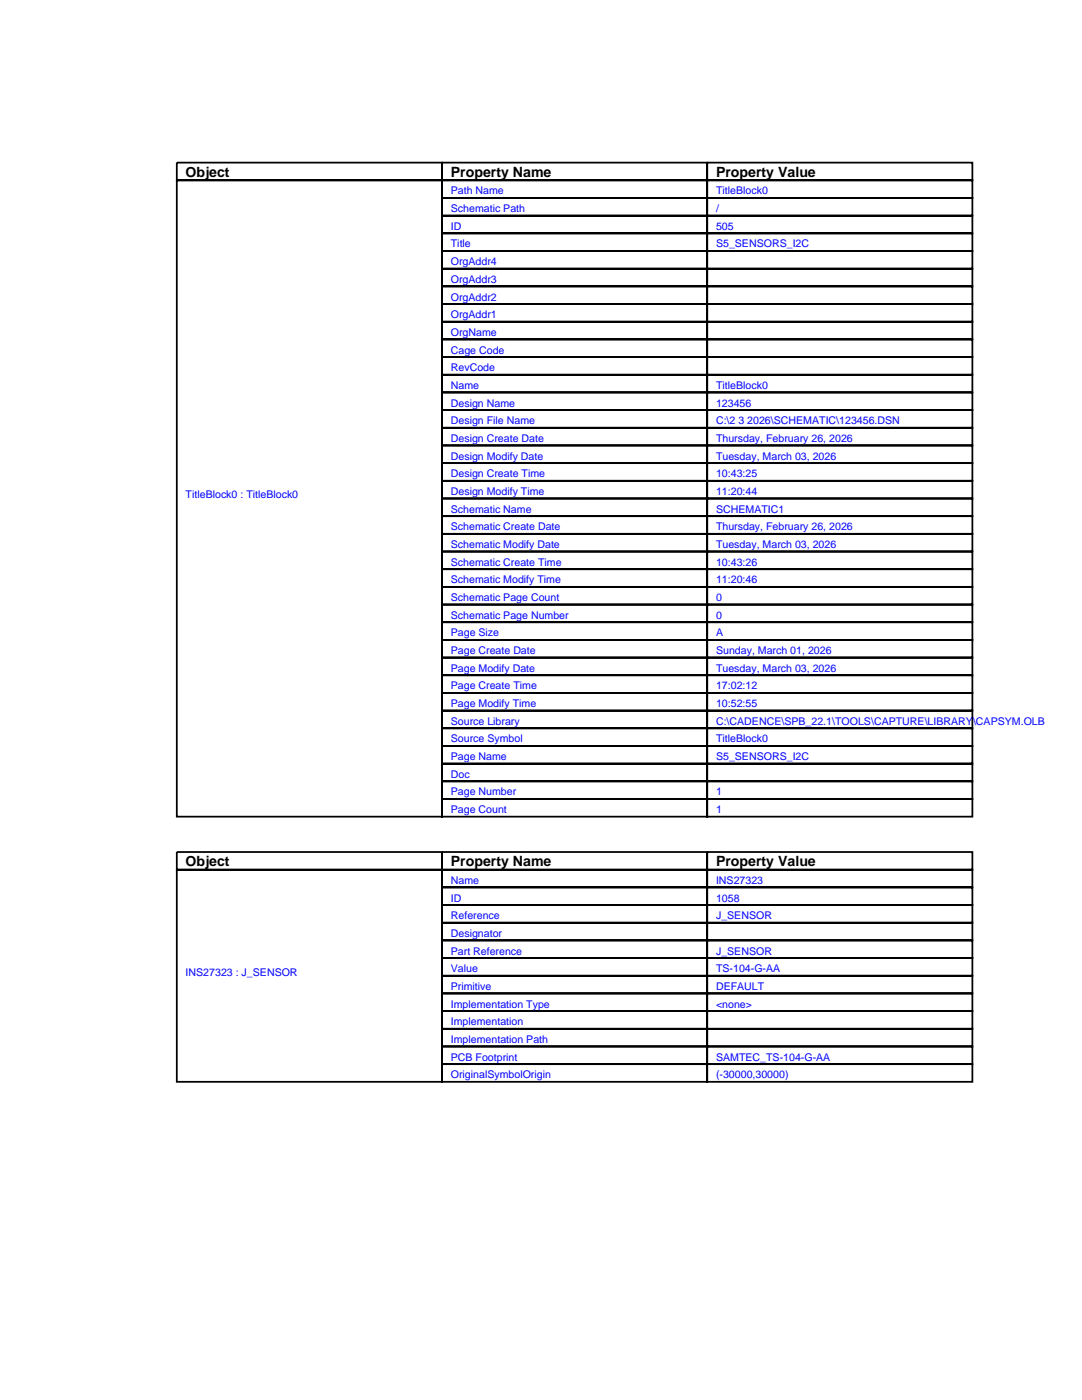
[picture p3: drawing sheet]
<svg xmlns="http://www.w3.org/2000/svg" width="216mm" height="279mm" viewBox="0 0 216 279" stroke-linecap="round" stroke-linejoin="round" font-family="sans-serif">
<defs><g id="words">
<g font-size="2.8">
<text x="37" y="35.3">Object</text>
<text x="90" y="35.3">Property Name</text>
<text x="142.9" y="35.3">Property Value</text>
<text x="37" y="172.9">Object</text>
<text x="90" y="172.9">Property Name</text>
<text x="142.9" y="172.9">Property Value</text>
</g>
<g font-size="2.1" fill="#00f">
<text x="90" y="38.8">Path Name</text>
<text x="142.9" y="38.8">TitleBlock0</text>
<text x="90" y="42.3">Schematic Path</text>
<text x="90" y="45.9">ID</text>
<text x="142.9" y="42.3">/</text>
<text x="142.9" y="45.9">505</text>
<text x="90" y="49.4">Title</text>
<text x="90" y="52.9">OrgAddr4</text>
<text x="142.9" y="49.4">S5_SENSORS_I2C</text>
<text x="90" y="56.4">OrgAddr3</text>
<text x="90" y="60">OrgAddr2</text>
<text x="90" y="63.5">OrgAddr1</text>
<text x="90" y="67">OrgName</text>
<text x="90" y="70.6">Cage Code</text>
<text x="90" y="74.1">RevCode</text>
<text x="90" y="77.6">Name</text>
<text x="142.9" y="77.6">TitleBlock0</text>
<text x="90" y="81.1">Design Name</text>
<text x="142.9" y="81.1">123456</text>
<text x="90" y="84.7">Design File Name</text>
<text x="90" y="88.2">Design Create Date</text>
<text x="142.9" y="84.7">C:\2 3 2026\SCHEMATIC\123456.DSN</text>
<text x="142.9" y="88.2">Thursday, February 26, 2026</text>
<text x="90" y="91.7">Design Modify Date</text>
<text x="90" y="95.2">Design Create Time</text>
<text x="142.9" y="91.7">Tuesday, March 03, 2026</text>
<text x="142.9" y="95.2">10:43:25</text>
<text x="37" y="99.5">TitleBlock0 : TitleBlock0</text>
<text x="90" y="98.8">Design Modify Time</text>
<text x="142.9" y="98.8">11:20:44</text>
<text x="90" y="102.3">Schematic Name</text>
<text x="90" y="105.8">Schematic Create Date</text>
<text x="142.9" y="102.3">SCHEMATIC1</text>
<text x="142.9" y="105.8">Thursday, February 26, 2026</text>
<text x="90" y="109.4">Schematic Modify Date</text>
<text x="90" y="112.9">Schematic Create Time</text>
<text x="142.9" y="109.4">Tuesday, March 03, 2026</text>
<text x="142.9" y="112.9">10:43:26</text>
<text x="90" y="116.4">Schematic Modify Time</text>
<text x="90" y="119.9">Schematic Page Count</text>
<text x="142.9" y="116.4">11:20:46</text>
<text x="142.9" y="119.9">0</text>
<text x="90" y="123.5">Schematic Page Number</text>
<text x="142.9" y="123.5">0</text>
<text x="90" y="127">Page Size</text>
<text x="90" y="130.5">Page Create Date</text>
<text x="142.9" y="127">A</text>
<text x="142.9" y="130.5">Sunday, March 01, 2026</text>
<text x="90" y="134.1">Page Modify Date</text>
<text x="90" y="137.6">Page Create Time</text>
<text x="142.9" y="134.1">Tuesday, March 03, 2026</text>
<text x="142.9" y="137.6">17:02:12</text>
<text x="90" y="141.1">Page Modify Time</text>
<text x="142.9" y="141.1">10:52:55</text>
<text x="90" y="144.6">Source Library</text>
<text x="90" y="148.2">Source Symbol</text>
<text x="142.9" y="144.6">C:\CADENCE\SPB_22.1\TOOLS\CAPTURE\LIBRARY\CAPSYM.OLB</text>
<text x="142.9" y="148.2">TitleBlock0</text>
<text x="90" y="151.7">Page Name</text>
<text x="90" y="155.2">Doc</text>
<text x="142.9" y="151.7">S5_SENSORS_I2C</text>
<text x="90" y="158.8">Page Number</text>
<text x="142.9" y="158.8">1</text>
<text x="90" y="162.3">Page Count</text>
<text x="142.9" y="162.3">1</text>
<text x="90" y="176.4">Name</text>
<text x="90" y="179.9">ID</text>
<text x="142.9" y="176.4">INS27323</text>
<text x="142.9" y="179.9">1058</text>
<text x="90" y="183.4">Reference</text>
<text x="142.9" y="183.4">J_SENSOR</text>
<text x="90" y="187">Designator</text>
<text x="90" y="190.5">Part Reference</text>
<text x="142.9" y="190.5">J_SENSOR</text>
<text x="37" y="194.7">INS27323 : J_SENSOR</text>
<text x="90" y="194">Value</text>
<text x="90" y="197.6">Primitive</text>
<text x="142.9" y="194">TS-104-G-AA</text>
<text x="142.9" y="197.6">DEFAULT</text>
<text x="90" y="201.1">Implementation Type</text>
<text x="142.9" y="201.1">&lt;none&gt;</text>
<text x="90" y="204.6">Implementation</text>
<text x="90" y="208.1">Implementation Path</text>
<text x="90" y="211.7">PCB Footprint</text>
<text x="90" y="215.2">OriginalSymbolOrigin</text>
<text x="142.9" y="211.7">SAMTEC_TS-104-G-AA</text>
<text x="142.9" y="215.2">(-30000,30000)</text>
</g>
</g></defs>
<g fill="none" stroke="#000" stroke-width=".35">
<path d="M35.3 32.5h52.9v3.5h-52.9zM35.3 36h52.9v127h-52.9zM88.2 32.5h52.9v3.5h-52.9zM88.2 36h52.9v3.5h-52.9zM88.2 39.5h52.9v3.5h-52.9zM141.1 32.5h52.9v3.5h-52.9zM141.1 36h52.9v3.5h-52.9zM141.1 39.5h52.9v3.5h-52.9zM88.2 43h52.9v3.6h-52.9zM88.2 46.6h52.9v3.5h-52.9zM88.2 50.1h52.9v3.5h-52.9zM88.2 53.6h52.9v3.5h-52.9z"/>
<path d="M88.2 57.1h52.9v3.6h-52.9zM141.1 43h52.9v3.6h-52.9zM141.1 46.6h52.9v3.5h-52.9zM141.1 50.1h52.9v3.5h-52.9zM141.1 53.6h52.9v3.5h-52.9zM141.1 57.1h52.9v3.6h-52.9zM88.2 60.7h52.9v3.5h-52.9zM88.2 64.2h52.9v3.5h-52.9zM88.2 67.7h52.9v3.6h-52.9zM88.2 71.3h52.9v3.5h-52.9zM88.2 74.8h52.9v3.5h-52.9zM88.2 78.3h52.9v3.5h-52.9z"/>
<path d="M141.1 60.7h52.9v3.5h-52.9zM141.1 64.2h52.9v3.5h-52.9zM141.1 67.7h52.9v3.6h-52.9zM141.1 71.3h52.9v3.5h-52.9zM141.1 74.8h52.9v3.5h-52.9zM141.1 78.3h52.9v3.5h-52.9zM88.2 81.8h52.9v3.6h-52.9zM88.2 85.4h52.9v3.5h-52.9zM88.2 88.9h52.9v3.5h-52.9zM88.2 92.4h52.9v3.6h-52.9zM88.2 96h52.9v3.5h-52.9zM88.2 99.5h52.9v3.5h-52.9z"/>
<path d="M141.1 81.8h52.9v3.6h-52.9zM141.1 85.4h52.9v3.5h-52.9zM141.1 88.9h52.9v3.5h-52.9zM141.1 92.4h52.9v3.6h-52.9zM141.1 96h52.9v3.5h-52.9zM141.1 99.5h52.9v3.5h-52.9zM88.2 103h52.9v3.5h-52.9zM88.2 106.5h52.9v3.6h-52.9zM88.2 110.1h52.9v3.5h-52.9zM88.2 113.6h52.9v3.5h-52.9zM88.2 117.1h52.9v3.5h-52.9zM141.1 103h52.9v3.5h-52.9z"/>
<path d="M141.1 106.5h52.9v3.6h-52.9zM141.1 110.1h52.9v3.5h-52.9zM141.1 113.6h52.9v3.5h-52.9zM141.1 117.1h52.9v3.5h-52.9zM88.2 120.6h52.9v3.6h-52.9zM88.2 124.2h52.9v3.5h-52.9zM88.2 127.7h52.9v3.5h-52.9zM88.2 131.2h52.9v3.6h-52.9zM88.2 134.8h52.9v3.5h-52.9zM88.2 138.3h52.9v3.5h-52.9zM141.1 120.6h52.9v3.6h-52.9zM141.1 124.2h52.9v3.5h-52.9z"/>
<path d="M141.1 127.7h52.9v3.5h-52.9zM141.1 131.2h52.9v3.6h-52.9zM141.1 134.8h52.9v3.5h-52.9zM141.1 138.3h52.9v3.5h-52.9zM88.2 141.8h52.9v3.5h-52.9zM88.2 145.3h52.9v3.6h-52.9zM88.2 148.9h52.9v3.5h-52.9zM88.2 152.4h52.9v3.5h-52.9zM88.2 155.9h52.9v3.6h-52.9zM88.2 159.5h52.9v3.5h-52.9zM141.1 141.8h52.9v3.5h-52.9zM141.1 145.3h52.9v3.6h-52.9z"/>
<path d="M141.1 148.9h52.9v3.5h-52.9zM141.1 152.4h52.9v3.5h-52.9zM141.1 155.9h52.9v3.6h-52.9zM141.1 159.5h52.9v3.5h-52.9zM35.3 170h52.9v3.6h-52.9zM35.3 173.6h52.9v42.3h-52.9zM88.2 170h52.9v3.6h-52.9zM88.2 173.6h52.9v3.5h-52.9zM88.2 177.1h52.9v3.5h-52.9zM141.1 170h52.9v3.6h-52.9zM141.1 173.6h52.9v3.5h-52.9zM141.1 177.1h52.9v3.5h-52.9z"/>
<path d="M88.2 180.6h52.9v3.5h-52.9zM88.2 184.1h52.9v3.6h-52.9zM88.2 187.7h52.9v3.5h-52.9zM88.2 191.2h52.9v3.5h-52.9zM88.2 194.7h52.9v3.6h-52.9zM88.2 198.3h52.9v3.5h-52.9zM141.1 180.6h52.9v3.5h-52.9zM141.1 184.1h52.9v3.6h-52.9zM141.1 187.7h52.9v3.5h-52.9zM141.1 191.2h52.9v3.5h-52.9zM141.1 194.7h52.9v3.6h-52.9zM141.1 198.3h52.9v3.5h-52.9z"/>
<path d="M88.2 201.8h52.9v3.5h-52.9zM88.2 205.3h52.9v3.5h-52.9zM88.2 208.8h52.9v3.6h-52.9zM88.2 212.4h52.9v3.5h-52.9zM141.1 201.8h52.9v3.5h-52.9zM141.1 205.3h52.9v3.5h-52.9zM141.1 208.8h52.9v3.6h-52.9zM141.1 212.4h52.9v3.5h-52.9z"/>
</g>
<use href="#words"/>
</svg>
